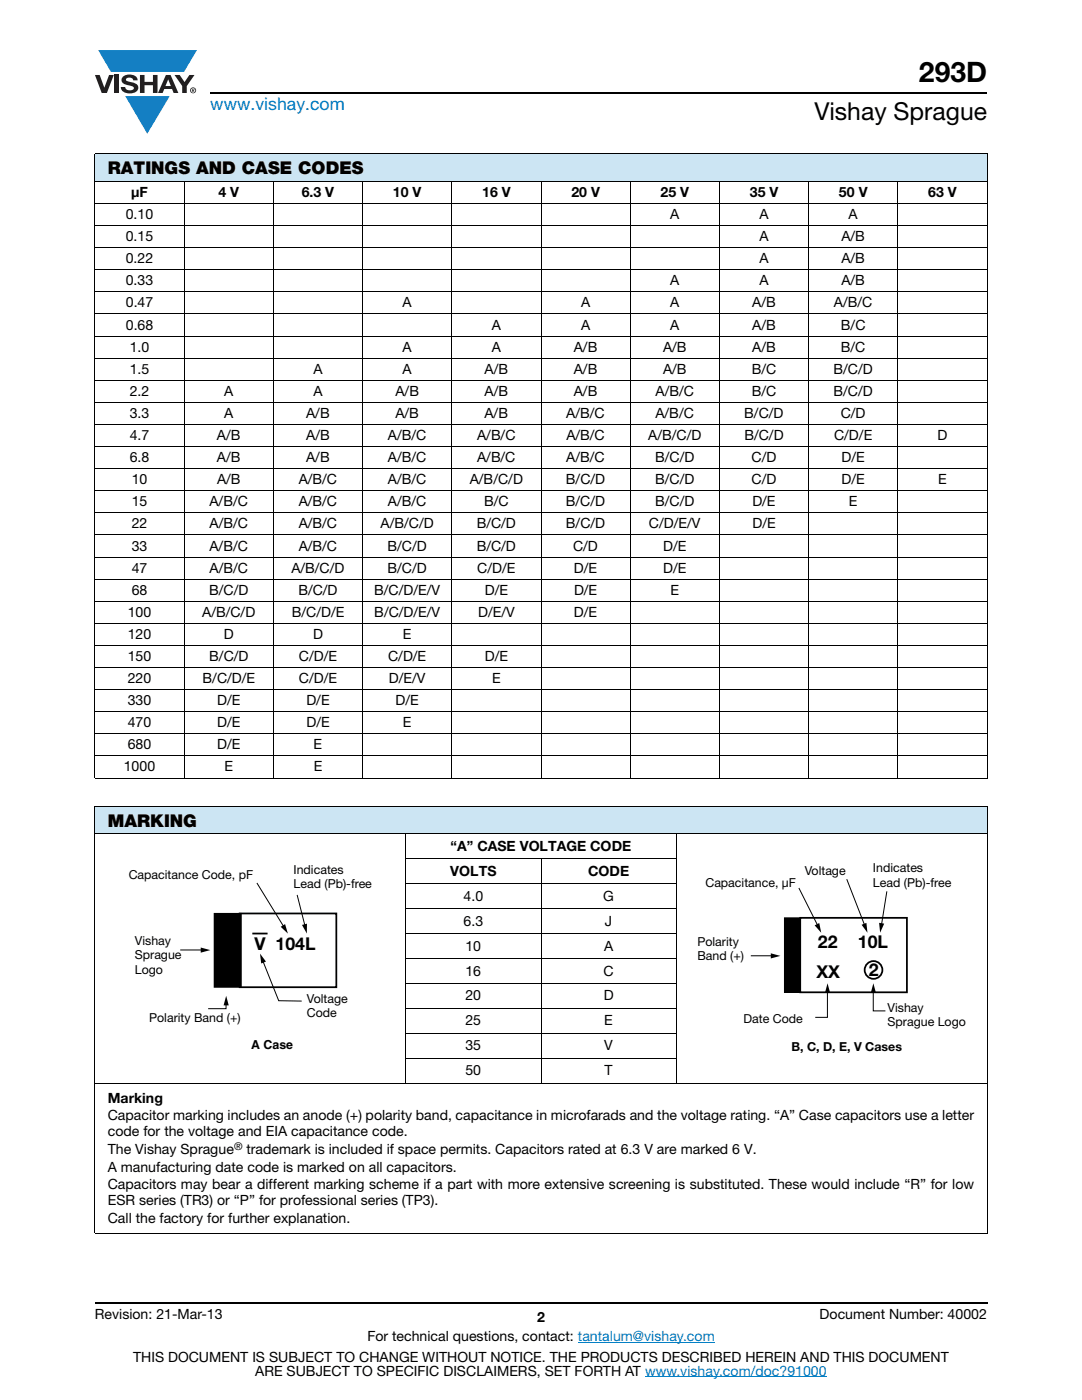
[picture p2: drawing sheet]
<svg xmlns="http://www.w3.org/2000/svg" width="216mm" height="279mm" viewBox="0 0 216 279" stroke-linecap="round" stroke-linejoin="round" font-family="sans-serif">
<defs><g id="words">
<text font-size="5.6" x="183.4" y="16.4">293D</text>
<text font-size="4.9" x="162.5" y="24">Vishay Sprague</text>
<text font-size="3.5" fill="#007ec4" x="42" y="21.9">www.vishay.com</text>
<g font-size="3.5">
<text x="21.5" y="34.8">RATINGS AND CASE CODES</text>
<text x="21.5" y="165">MARKING</text>
<text x="50.8" y="189.5">V 104L</text>
<text x="163.2" y="189.2">22</text>
<text x="171.2" y="189.2">10L</text>
<text x="162.9" y="195.3">XX</text>
<text x="173.3" y="194.7">2</text>
</g>
<g font-size="2.8">
<text x="26.2" y="39.3">μF</text>
<text x="43.6" y="39.3">4 V</text>
<text x="60.2" y="39.3">6.3 V</text>
<text x="78.4" y="39.3">10 V</text>
<text x="96.2" y="39.3">16 V</text>
<text x="114" y="39.3">20 V</text>
<text x="131.8" y="39.3">25 V</text>
<text x="149.6" y="39.3">35 V</text>
<text x="167.4" y="39.3">50 V</text>
<text x="185.2" y="39.3">63 V</text>
<text x="25.1" y="43.7">0.10</text>
<text x="133.7" y="43.7">A</text>
<text x="151.5" y="43.7">A</text>
<text x="169.3" y="43.7">A</text>
<text x="25.1" y="48.1">0.15</text>
<text x="25.1" y="52.6">0.22</text>
<text x="151.5" y="48.1">A</text>
<text x="151.5" y="52.6">A</text>
<text x="167.9" y="48.1">A/B</text>
<text x="167.9" y="52.6">A/B</text>
<text x="25.1" y="57">0.33</text>
<text x="133.7" y="57">A</text>
<text x="151.5" y="57">A</text>
<text x="167.9" y="57">A/B</text>
<text x="25.1" y="61.4">0.47</text>
<text x="25.1" y="65.8">0.68</text>
<text x="80.3" y="61.4">A</text>
<text x="98.1" y="65.8">A</text>
<text x="115.9" y="61.4">A</text>
<text x="115.9" y="65.8">A</text>
<text x="133.7" y="61.4">A</text>
<text x="133.7" y="65.8">A</text>
<text x="150.1" y="61.4">A/B</text>
<text x="150.1" y="65.8">A/B</text>
<text x="166.4" y="61.4">A/B/C</text>
<text x="167.8" y="65.8">B/C</text>
<text x="25.9" y="70.2">1.0</text>
<text x="80.3" y="70.2">A</text>
<text x="98.1" y="70.2">A</text>
<text x="114.5" y="70.2">A/B</text>
<text x="132.3" y="70.2">A/B</text>
<text x="150.1" y="70.2">A/B</text>
<text x="167.8" y="70.2">B/C</text>
<text x="25.9" y="74.6">1.5</text>
<text x="62.5" y="74.6">A</text>
<text x="80.3" y="74.6">A</text>
<text x="96.7" y="74.6">A/B</text>
<text x="114.5" y="74.6">A/B</text>
<text x="132.3" y="74.6">A/B</text>
<text x="150" y="74.6">B/C</text>
<text x="166.3" y="74.6">B/C/D</text>
<text x="25.9" y="79">2.2</text>
<text x="25.9" y="83.4">3.3</text>
<text x="44.7" y="83.4">A</text>
<text x="44.7" y="79">A</text>
<text x="61.1" y="83.4">A/B</text>
<text x="62.5" y="79">A</text>
<text x="78.9" y="83.4">A/B</text>
<text x="78.9" y="79">A/B</text>
<text x="96.7" y="83.4">A/B</text>
<text x="96.7" y="79">A/B</text>
<text x="113" y="83.4">A/B/C</text>
<text x="114.5" y="79">A/B</text>
<text x="130.8" y="83.4">A/B/C</text>
<text x="130.8" y="79">A/B/C</text>
<text x="148.5" y="83.4">B/C/D</text>
<text x="150" y="79">B/C</text>
<text x="166.3" y="79">B/C/D</text>
<text x="167.8" y="83.4">C/D</text>
<text x="25.9" y="87.8">4.7</text>
<text x="43.3" y="87.8">A/B</text>
<text x="61.1" y="87.8">A/B</text>
<text x="77.4" y="87.8">A/B/C</text>
<text x="95.2" y="87.8">A/B/C</text>
<text x="113" y="87.8">A/B/C</text>
<text x="129.4" y="87.8">A/B/C/D</text>
<text x="148.5" y="87.8">B/C/D</text>
<text x="166.4" y="87.8">C/D/E</text>
<text x="187" y="87.8">D</text>
<text x="25.9" y="92.2">6.8</text>
<text x="43.3" y="92.2">A/B</text>
<text x="61.1" y="92.2">A/B</text>
<text x="77.4" y="92.2">A/B/C</text>
<text x="95.2" y="92.2">A/B/C</text>
<text x="113" y="92.2">A/B/C</text>
<text x="130.7" y="92.2">B/C/D</text>
<text x="150" y="92.2">C/D</text>
<text x="167.9" y="92.2">D/E</text>
<text x="26.3" y="96.6">10</text>
<text x="26.3" y="101">15</text>
<text x="41.8" y="101">A/B/C</text>
<text x="43.3" y="96.6">A/B</text>
<text x="59.6" y="101">A/B/C</text>
<text x="59.6" y="96.6">A/B/C</text>
<text x="77.4" y="101">A/B/C</text>
<text x="77.4" y="96.6">A/B/C</text>
<text x="93.7" y="96.6">A/B/C/D</text>
<text x="96.6" y="101">B/C</text>
<text x="112.9" y="101">B/C/D</text>
<text x="112.9" y="96.6">B/C/D</text>
<text x="130.7" y="101">B/C/D</text>
<text x="130.7" y="96.6">B/C/D</text>
<text x="150" y="96.6">C/D</text>
<text x="150.1" y="101">D/E</text>
<text x="167.9" y="96.6">D/E</text>
<text x="169.4" y="101">E</text>
<text x="187.2" y="96.6">E</text>
<text x="26.3" y="105.5">22</text>
<text x="41.8" y="105.5">A/B/C</text>
<text x="59.6" y="105.5">A/B/C</text>
<text x="76" y="105.5">A/B/C/D</text>
<text x="95.1" y="105.5">B/C/D</text>
<text x="112.9" y="105.5">B/C/D</text>
<text x="129.5" y="105.5">C/D/E/V</text>
<text x="150.1" y="105.5">D/E</text>
<text x="26.3" y="109.9">33</text>
<text x="41.8" y="109.9">A/B/C</text>
<text x="59.6" y="109.9">A/B/C</text>
<text x="77.3" y="109.9">B/C/D</text>
<text x="95.1" y="109.9">B/C/D</text>
<text x="114.4" y="109.9">C/D</text>
<text x="132.3" y="109.9">D/E</text>
<text x="26.3" y="114.3">47</text>
<text x="26.3" y="118.7">68</text>
<text x="41.7" y="118.7">B/C/D</text>
<text x="41.8" y="114.3">A/B/C</text>
<text x="58.2" y="114.3">A/B/C/D</text>
<text x="59.5" y="118.7">B/C/D</text>
<text x="74.7" y="118.7">B/C/D/E/V</text>
<text x="77.3" y="114.3">B/C/D</text>
<text x="95.2" y="114.3">C/D/E</text>
<text x="96.7" y="118.7">D/E</text>
<text x="114.5" y="114.3">D/E</text>
<text x="114.5" y="118.7">D/E</text>
<text x="132.3" y="114.3">D/E</text>
<text x="133.8" y="118.7">E</text>
<text x="25.5" y="123.1">100</text>
<text x="40.4" y="123.1">A/B/C/D</text>
<text x="58.2" y="123.1">B/C/D/E</text>
<text x="74.7" y="123.1">B/C/D/E/V</text>
<text x="95.4" y="123.1">D/E/V</text>
<text x="114.5" y="123.1">D/E</text>
<text x="25.5" y="127.5">120</text>
<text x="25.5" y="131.9">150</text>
<text x="41.8" y="131.9">B/C/D</text>
<text x="44.7" y="127.5">D</text>
<text x="59.6" y="131.9">C/D/E</text>
<text x="62.5" y="127.5">D</text>
<text x="77.4" y="131.9">C/D/E</text>
<text x="80.4" y="127.5">E</text>
<text x="96.7" y="131.9">D/E</text>
<text x="25.5" y="136.3">220</text>
<text x="40.4" y="136.3">B/C/D/E</text>
<text x="59.6" y="136.3">C/D/E</text>
<text x="77.6" y="136.3">D/E/V</text>
<text x="98.2" y="136.3">E</text>
<text x="25.5" y="140.7">330</text>
<text x="43.3" y="140.7">D/E</text>
<text x="61.1" y="140.7">D/E</text>
<text x="78.9" y="140.7">D/E</text>
<text x="25.5" y="145.2">470</text>
<text x="25.5" y="149.6">680</text>
<text x="43.3" y="149.6">D/E</text>
<text x="43.3" y="145.2">D/E</text>
<text x="61.1" y="145.2">D/E</text>
<text x="62.6" y="149.6">E</text>
<text x="80.4" y="145.2">E</text>
<text x="24.7" y="154">1000</text>
<text x="44.8" y="154">E</text>
<text x="62.6" y="154">E</text>
<text x="89.9" y="169.8">“A” CASE VOLTAGE CODE</text>
<text x="89.9" y="174.8">VOLTS</text>
<text x="92.5" y="179.8">4.0</text>
<text x="117.4" y="174.8">CODE</text>
<text x="120.4" y="179.8">G</text>
<text x="92.5" y="184.7">6.3</text>
<text x="120.7" y="184.7">J</text>
<text x="92.9" y="189.7">10</text>
<text x="120.5" y="189.7">A</text>
<text x="92.9" y="194.7">16</text>
<text x="120.4" y="194.7">C</text>
<text x="92.9" y="199.7">20</text>
<text x="120.5" y="199.7">D</text>
<text x="92.9" y="204.6">25</text>
<text x="92.9" y="209.6">35</text>
<text x="120.6" y="204.6">E</text>
<text x="120.6" y="209.6">V</text>
<text x="92.9" y="214.6">50</text>
<text x="120.6" y="214.6">T</text>
<text x="21.5" y="220.1">Marking</text>
<text x="21.5" y="223.6">Capacitor marking includes an anode (+) polarity band, capacitance in microfarads and the voltage rating. “A” Case capacitors use a letter</text>
<text x="21.5" y="226.8">code for the voltage and EIA capacitance code.</text>
<text x="21.5" y="233.8">A manufacturing date code is marked on all capacitors.</text>
<text x="21.5" y="230.3">The Vishay Sprague</text>
<text x="49.2" y="230.3">trademark is included if space permits. Capacitors rated at 6.3 V are marked 6 V.</text>
<text x="21.5" y="237.4">Capacitors may bear a different marking scheme if a part with more extensive screening is substituted. These would include “R” for low</text>
<text x="21.5" y="240.5">ESR series (TR3) or “P” for professional series (TP3).</text>
<text x="21.5" y="244.1">Call the factory for further explanation.</text>
<text x="18.9" y="263.3">Revision: 21-Mar-13</text>
<text x="107.2" y="263.8">2</text>
<text x="163.6" y="263.3">Document Number: 40002</text>
<text x="73.3" y="267.7">For technical questions, contact: tantalum@vishay.com</text>
<text x="26.5" y="271.7">THIS DOCUMENT IS SUBJECT TO CHANGE WITHOUT NOTICE. THE PRODUCTS DESCRIBED HEREIN AND THIS DOCUMENT</text>
<text x="50.9" y="274.6">ARE SUBJECT TO SPECIFIC DISCLAIMERS, SET FORTH AT www.vishay.com/doc?91000</text>
</g>
<g font-size="2.5">
<text x="25.7" y="175.5">Capacitance Code, pF</text>
<text x="58.6" y="174.3">Indicates</text>
<text x="58.6" y="177.2">Lead (Pb)-free</text>
<text x="140.8" y="177.1">Capacitance, μF</text>
<text x="160.6" y="174.6">Voltage</text>
<text x="174.2" y="174.1">Indicates</text>
<text x="174.2" y="176.9">Lead (Pb)-free</text>
<text x="26.9" y="188.7">Vishay</text>
<text x="26.9" y="191.5">Sprague</text>
<text x="139.2" y="188.7">Polarity</text>
<text x="139.2" y="191.6">Band (+)</text>
<text x="26.9" y="194.3">Logo</text>
<text x="29.8" y="204">Polarity Band (+)</text>
<text x="61.2" y="200.2">Voltage</text>
<text x="61.2" y="203">Code</text>
<text x="177.1" y="202">Vishay</text>
<text x="50.1" y="209.4">A Case</text>
<text x="148.3" y="204.1">Date Code</text>
<text x="157.9" y="209.7">B, C, D, E, V Cases</text>
<text x="177.1" y="204.8">Sprague Logo</text>
</g>
<text font-size="2.1" x="46.7" y="229.5">®</text>
</g></defs>
<g fill="#147fc3">
<path d="M19.6 10h19.7l-2.6 4.3h-1.1h-13.5z"/>
<path d="M25 19.2h8.9l-4.5 7.5z"/>
</g>
<g fill="#231f20">
<path d="M18.9 15h1l.9 2.5 1-2.5h.9l-1.4 3.6h-1z"/>
<path d="M22.9 15h.9v3.6h-.9z"/>
<path d="M24.6 15.3a2.1 2.1 0 0 1 2.8 .3l.1 .4h-.9a.79 .79 0 0 0-.7-.5 .79 .79 0 0 0-.8 .4l.3 .3 1 .2a1.08 1.08 0 0 1 1.2 1 1.08 1.08 0 0 1-1.1 1.2 1.73 1.73 0 0 1-2.4-1.2h.9a.96 .96 0 0 0 .8 .6 .96 .96 0 0 0 .9-.4 1.31 1.31 0 0 0-1.2-.6 1.03 1.03 0 0 1-1.1-.6 1.03 1.03 0 0 1 .2-1.1z"/>
<path d="M27.9 15h.9v1.3h1.7v-1.3h.9v3.6h-.9v-1.6h-1.7v1.6h-.9z"/>
<path d="M34.8 15h1.1l.9 1.4 1-1.4h1l-1.5 2.2v1.4h-.9v-1.4z"/>
<path d="M33.6 15.9l.5 1.3h-1.1zM33.1 15l-1.6 3.6h1l.3-.8h1.5l.3 .8h1l-1.6-3.6z"/>
<path d="M38.1 18a.46 .46 0 0 1 .9 0 .46 .46 0 0 1-.9 0zM37.9 18a.6 .6 0 0 0 1.2 0 .6 .6 0 0 0-1.2 0z"/>
<path d="M38.4 17.8h.2v.2h-.2zM38.3 17.7v.7h.1v-.3l.4 .3-.2-.3 .2-.2-.1-.2z"/>
</g>
<path d="M42 18.6h155M18.9 260h178.1" fill="none" stroke="#000" stroke-width=".36"/>
<path d="M115.3 267.9h27.3M128.7 274.8h36.3" fill="none" stroke="#007ec4" stroke-width=".2"/>
<g fill="#cce5f3">
<path d="M18.9 30.7h178.1v5.5h-178.1z"/>
<path d="M18.9 160.9h178.1v5.5h-178.1z"/>
</g>
<g fill="none" stroke="#000" stroke-width=".2">
<path d="M18.9 30.7h178.1M18.9 36.2h178.1M18.9 30.8v124.4M36.7 36.1v119.3M54.5 36.1v119.3M72.3 36.1v119.3M90.1 36.1v119.3M107.9 36.1v119.3M125.8 36.1v119.3M143.6 36.1v119.3M161.4 36.1v119.3M179.2 36.1v119.3"/>
<path d="M197 30.8v124.4M18.9 40.6h178.1M18.9 45h178.1M18.9 49.4h178.1M18.9 53.8h178.1M18.9 58.3h178.1M18.9 62.7h178.1M18.9 67.1h178.1M18.9 71.5h178.1M18.9 75.9h178.1M18.9 80.3h178.1M18.9 84.7h178.1"/>
<path d="M18.9 89.1h178.1M18.9 93.5h178.1M18.9 97.9h178.1M18.9 102.3h178.1M18.9 106.8h178.1M18.9 111.2h178.1M18.9 115.6h178.1M18.9 120h178.1M18.9 124.4h178.1M18.9 128.8h178.1M18.9 133.2h178.1M18.9 137.6h178.1"/>
<path d="M18.9 142h178.1M18.9 146.5h178.1M18.9 150.9h178.1M18.9 155.3h178.1M18.9 160.9h178.1M18.9 166.4h178.1M18.9 161v85.1M80.9 171.4h54.1M80.9 176.4h54.1M80.9 166.3v49.9M107.9 171.3v44.9M135 166.3v49.9"/>
<path d="M197 161v85.1M80.9 181.3h54.1M80.9 186.3h54.1M80.9 191.3h54.1M80.9 196.3h54.1M18.9 216.2h178.1M80.9 201.2h54.1M80.9 206.2h54.1M80.9 211.2h54.1M18.9 246.2h178.1"/>
</g>
<path d="M25.7 172.3h48.5v37.7h-48.5z" fill="#fff"/>
<path d="M40.1 189.1l1.9 .5-1.9 .5zM42.8 182.4h5.3v14.5h-5.3zM51.9 190.3l1.2 1.6-1 .4zM56 185l.9-.6 .5 1.9zM60.3 184.6l1-.3-.1 2zM45.1 198.7l.5 1.9h-1z" fill="#000"/>
<path d="M42.8 182.4h5.3v14.5h-5.3zM47.8 182.3h19.3v14.7h-19.3zM50.3 186.3h3.1" fill="none" stroke="#000" stroke-width=".35"/>
<path d="M51.3 176.2l5.3 8.8M59.3 178.6l1.6 6.2M36 189.6h4.4M52.4 191.8l3.2 7.9 4.6 .1M45.1 200.3v1h-3.6" fill="none" stroke="#000" stroke-width=".2"/>
<path d="M139.1 172.1h53.6v38.1h-53.6z" fill="#fff"/>
<path d="M153.8 190.3l1.9 .5-1.9 .5zM156.5 183.2h3.2v14.8h-3.2zM162.6 184.7l.9-.5 .4 2zM165.1 196.2l.5 1.9h-1zM171.9 184.6l1-.4 .2 2zM174.3 196.2l.5 1.9h-1zM175.4 184.2l1 .1-.8 1.8z" fill="#000"/>
<path d="M159.4 177.2l3.8 7.5M169 175.5l3.5 9.2M177 177.9l-1.1 6.7M149.8 190.7h4.4M156.5 183.2h3.2v14.8h-3.2zM165.1 197.8v5.2h-2.4M174.2 197.8v3.9h2.5" fill="none" stroke="#000" stroke-width=".2"/>
<g fill="none" stroke="#000" stroke-width=".35">
<path d="M159.7 183.2h21.3v14.8h-21.3z"/>
<circle cx="174.3" cy="193.6" r="1.77"/>
</g>
<use href="#words"/>
</svg>
